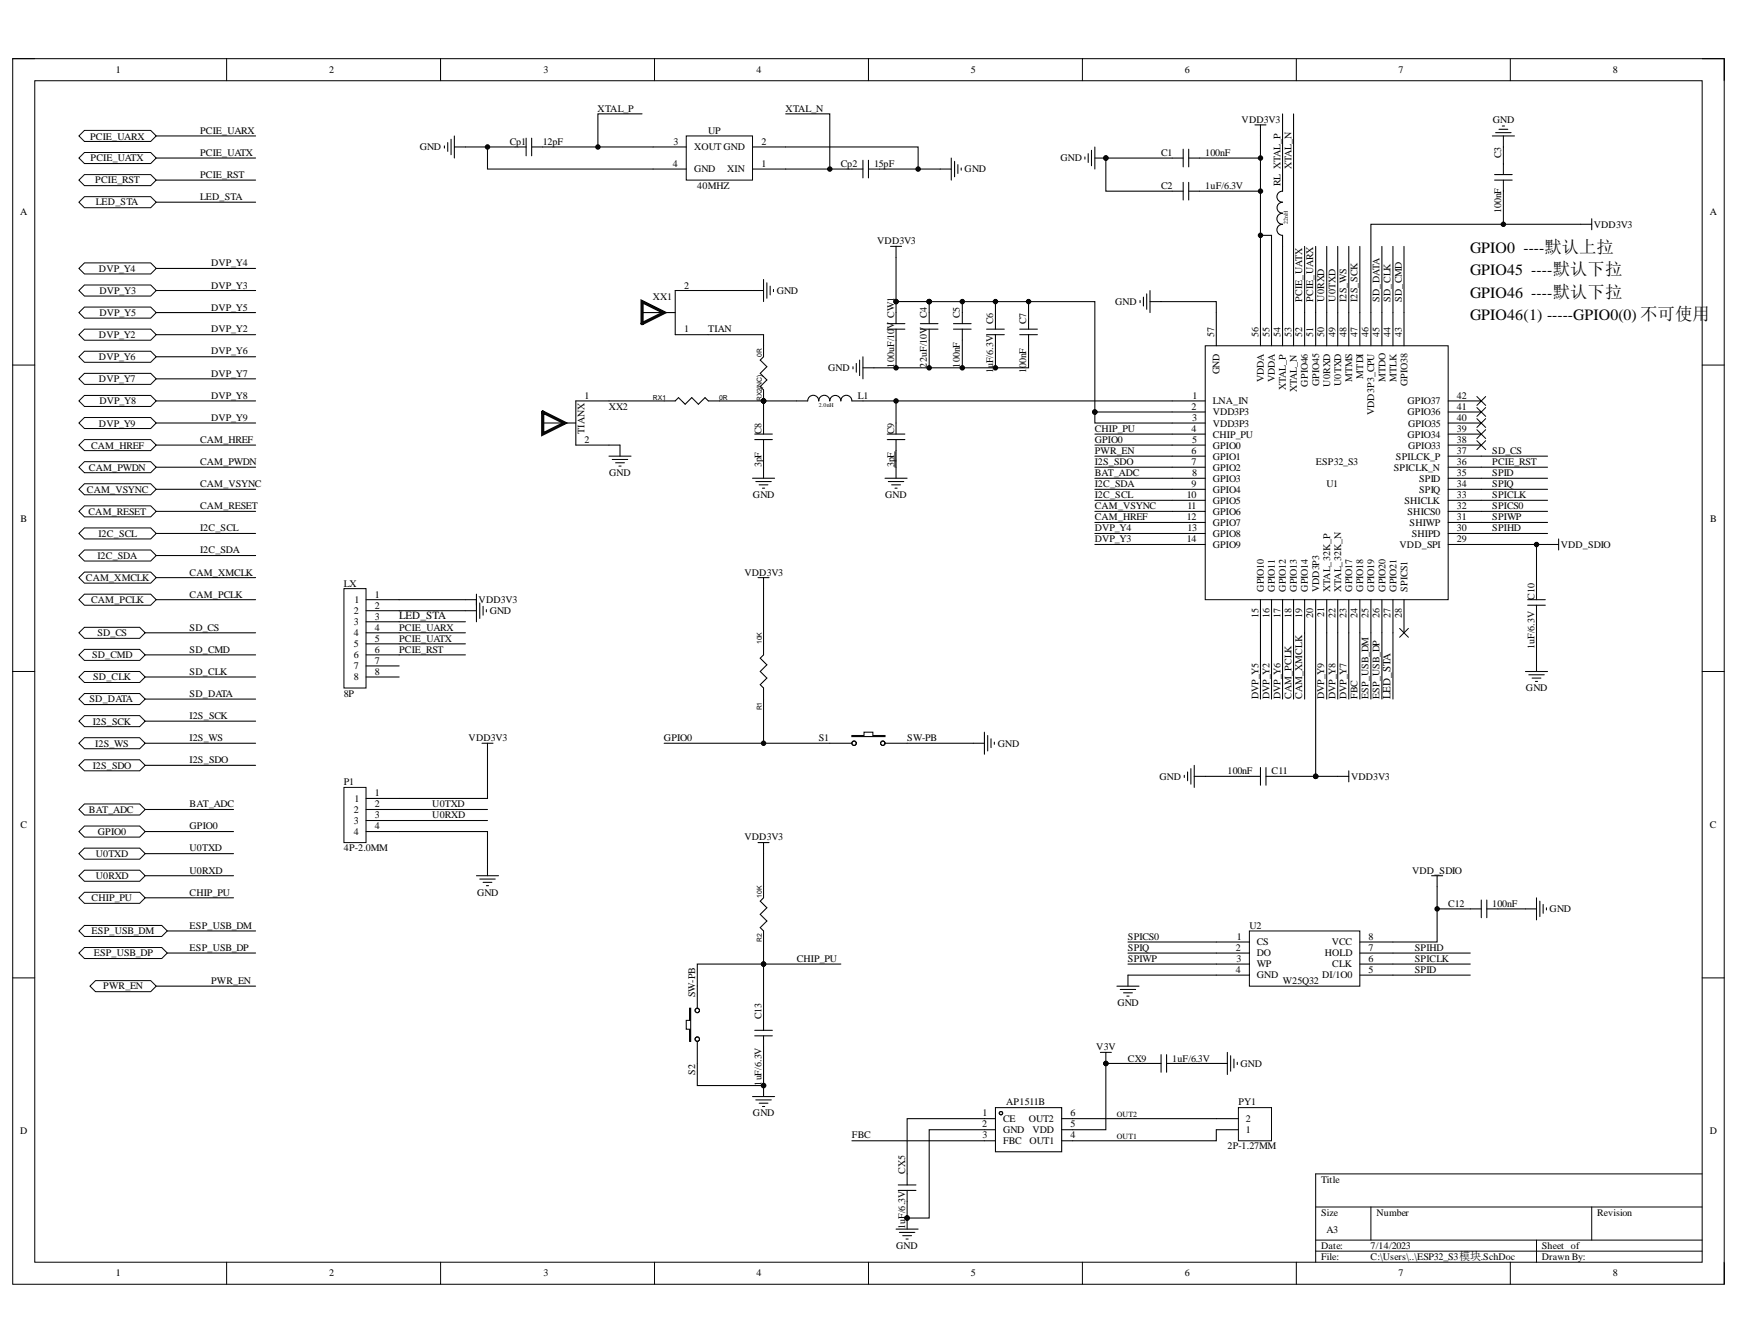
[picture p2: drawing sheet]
<svg xmlns="http://www.w3.org/2000/svg" width="279mm" height="216mm" viewBox="0 0 279 216" stroke-linecap="round" stroke-linejoin="round" font-family="sans-serif">
<defs><g id="words">
<g font-size="2.5">
<text x="236.2" y="40.7">GPIO0 ----默认上拉</text>
<text x="236.2" y="44.2">GPIO45 ----默认下拉</text>
<text x="236.2" y="47.8">GPIO46 ----默认下拉</text>
<text x="236.2" y="51.3">GPIO46(1) -----GPIO0(0) 不可使用</text>
</g>
<g font-size="1.8">
<text x="64.1" y="99.5">LED_STA</text>
<text x="223.4" y="112.3" transform="rotate(-90 223.4 112.3)">LED_STA</text>
</g>
<g font-size="1.6">
<text x="18.6" y="11.8">1</text>
<text x="52.9" y="11.8">2</text>
<text x="87.3" y="11.8">3</text>
<text x="121.6" y="11.8">4</text>
<text x="156" y="11.8">5</text>
<text x="190.4" y="11.8">6</text>
<text x="224.7" y="11.8">7</text>
<text x="259.1" y="11.8">8</text>
<text x="96" y="17.9">XTAL_P</text>
<text x="126.2" y="17.9">XTAL_N</text>
<text x="14.5" y="22.4">PCIE_UARX</text>
<text x="32.1" y="21.5">PCIE_UARX</text>
<text x="81.9" y="23.3">Cp1</text>
<text x="87.2" y="23.3">12pF</text>
<text x="108.2" y="23.3">3</text>
<text x="113.8" y="21.5">UP</text>
<text x="122.3" y="23.3">2</text>
<text x="199.5" y="19.7">VDD3V3</text>
<text x="239.8" y="19.7">GND</text>
<text x="14.6" y="25.9">PCIE_UATX</text>
<text x="15.3" y="29.4">PCIE_RST</text>
<text x="32.1" y="25">PCIE_UATX</text>
<text x="32.1" y="28.6">PCIE_RST</text>
<text x="67.4" y="24.1">GND</text>
<text x="108.1" y="26.8">4</text>
<text x="111.5" y="24.1">XOUT GND</text>
<text x="111.5" y="27.7">GND</text>
<text x="116.8" y="27.7">XIN</text>
<text x="122.3" y="26.8">1</text>
<text x="135.1" y="26.8">Cp2</text>
<text x="140.4" y="26.8">15pF</text>
<text x="155" y="27.7">GND</text>
<text x="170.4" y="25.9">GND</text>
<text x="186.5" y="25">C1</text>
<text x="193.7" y="25">100nF</text>
<text x="205.7" y="29.9" transform="rotate(-90 205.7 29.9)">RL XTAL_P</text>
<text x="207.5" y="27.2" transform="rotate(-90 207.5 27.2)">XTAL_N</text>
<text x="241.2" y="25.4" transform="rotate(-90 241.2 25.4)">C3</text>
<text x="3.2" y="34.6">A</text>
<text x="15.4" y="33">LED_STA</text>
<text x="32.1" y="32.1">LED_STA</text>
<text x="112" y="30.4">40MHZ</text>
<text x="186.5" y="30.4">C2</text>
<text x="193.7" y="30.4">1uF/6.3V</text>
<text x="241.2" y="34.3" transform="rotate(-90 241.2 34.3)">100nF</text>
<text x="274.7" y="34.6">A</text>
<text x="140.9" y="39.3">VDD3V3</text>
<text x="256.1" y="36.5">VDD3V3</text>
<text x="15.9" y="43.7">DVP_Y4</text>
<text x="16" y="47.2">DVP_Y3</text>
<text x="33.9" y="42.8">DVP_Y4</text>
<text x="33.9" y="46.4">DVP_Y3</text>
<text x="109.9" y="46.4">2</text>
<text x="124.8" y="47.2">GND</text>
<text x="16" y="50.8">DVP_Y5</text>
<text x="33.9" y="49.9">DVP_Y5</text>
<text x="33.9" y="53.4">DVP_Y2</text>
<text x="104.9" y="48.1">XX1</text>
<text x="109.9" y="53.4">1</text>
<text x="113.8" y="53.4">TIAN</text>
<text x="143.7" y="52.9" transform="rotate(-90 143.7 52.9)">V</text>
<text x="143.7" y="51.1" transform="rotate(-90 143.7 51.1)">CW1</text>
<text x="148.9" y="51.1" transform="rotate(-90 148.9 51.1)">C4</text>
<text x="154.2" y="51.1" transform="rotate(-90 154.2 51.1)">C5</text>
<text x="159.6" y="52" transform="rotate(-90 159.6 52)">C6</text>
<text x="164.9" y="52" transform="rotate(-90 164.9 52)">C7</text>
<text x="179.2" y="49">GND</text>
<text x="209.2" y="48.5" transform="rotate(-90 209.2 48.5)">PCIE_UATX</text>
<text x="211" y="48.5" transform="rotate(-90 211 48.5)">PCIE_UARX</text>
<text x="212.8" y="48.5" transform="rotate(-90 212.8 48.5)">U0RXD</text>
<text x="214.5" y="48.5" transform="rotate(-90 214.5 48.5)">U0TXD</text>
<text x="216.3" y="48.5" transform="rotate(-90 216.3 48.5)">I2S_WS</text>
<text x="218.1" y="48.5" transform="rotate(-90 218.1 48.5)">I2S_SCK</text>
<text x="221.7" y="48.5" transform="rotate(-90 221.7 48.5)">SD_DATA</text>
<text x="223.4" y="48.5" transform="rotate(-90 223.4 48.5)">SD_CLK</text>
<text x="225.2" y="48.5" transform="rotate(-90 225.2 48.5)">SD_CMD</text>
<text x="15.9" y="54.3">DVP_Y2</text>
<text x="15.9" y="57.9">DVP_Y6</text>
<text x="33.9" y="56.9">DVP_Y6</text>
<text x="133.1" y="59.6">GND</text>
<text x="143.7" y="59" transform="rotate(-90 143.7 59)">100uF/10</text>
<text x="148.9" y="59" transform="rotate(-90 148.9 59)">22uF/10V</text>
<text x="154.2" y="59" transform="rotate(-90 154.2 59)">100nF</text>
<text x="159.6" y="60" transform="rotate(-90 159.6 60)">1uF/6.3V</text>
<text x="164.9" y="60" transform="rotate(-90 164.9 60)">100nF</text>
<text x="195.1" y="54.1" transform="rotate(-90 195.1 54.1)">57</text>
<text x="202.2" y="54.1" transform="rotate(-90 202.2 54.1)">56</text>
<text x="204" y="54.1" transform="rotate(-90 204 54.1)">55</text>
<text x="205.7" y="54.1" transform="rotate(-90 205.7 54.1)">54</text>
<text x="207.5" y="54.1" transform="rotate(-90 207.5 54.1)">53</text>
<text x="209.2" y="54.1" transform="rotate(-90 209.2 54.1)">52</text>
<text x="211" y="54.1" transform="rotate(-90 211 54.1)">51</text>
<text x="212.8" y="54.1" transform="rotate(-90 212.8 54.1)">50</text>
<text x="214.5" y="54.1" transform="rotate(-90 214.5 54.1)">49</text>
<text x="216.3" y="54.1" transform="rotate(-90 216.3 54.1)">48</text>
<text x="218.1" y="54.1" transform="rotate(-90 218.1 54.1)">47</text>
<text x="219.9" y="54.1" transform="rotate(-90 219.9 54.1)">46</text>
<text x="221.7" y="54.1" transform="rotate(-90 221.7 54.1)">45</text>
<text x="223.4" y="54.1" transform="rotate(-90 223.4 54.1)">44</text>
<text x="225.2" y="54.1" transform="rotate(-90 225.2 54.1)">43</text>
<text x="15.9" y="61.4">DVP_Y7</text>
<text x="16" y="65">DVP_Y8</text>
<text x="33.9" y="60.5">DVP_Y7</text>
<text x="33.9" y="64">DVP_Y8</text>
<text x="93.9" y="64">1</text>
<text x="97.8" y="65.8">XX2</text>
<text x="137.8" y="64">L1</text>
<text x="191.5" y="65.8">2</text>
<text x="191.6" y="64">1</text>
<text x="194.8" y="65">LNA_IN</text>
<text x="195.9" y="60.1" transform="rotate(-90 195.9 60.1)">GND</text>
<text x="203" y="61.4" transform="rotate(-90 203 61.4)">VDDA</text>
<text x="204.8" y="61.4" transform="rotate(-90 204.8 61.4)">VDDA</text>
<text x="206.6" y="62.7" transform="rotate(-90 206.6 62.7)">XTAL_P</text>
<text x="208.4" y="63" transform="rotate(-90 208.4 63)">XTAL_N</text>
<text x="210.1" y="62.1" transform="rotate(-90 210.1 62.1)">GPIO46</text>
<text x="211.9" y="62" transform="rotate(-90 211.9 62)">GPIO45</text>
<text x="213.7" y="62.1" transform="rotate(-90 213.7 62.1)">U0RXD</text>
<text x="215.5" y="62" transform="rotate(-90 215.5 62)">U0TXD</text>
<text x="217.3" y="61.4" transform="rotate(-90 217.3 61.4)">MTMS</text>
<text x="219" y="60.8" transform="rotate(-90 219 60.8)">MTDI</text>
<text x="222.6" y="61.4" transform="rotate(-90 222.6 61.4)">MTDO</text>
<text x="224.4" y="61.3" transform="rotate(-90 224.4 61.3)">MTLK</text>
<text x="226.1" y="62" transform="rotate(-90 226.1 62)">GPIO38</text>
<text x="226.1" y="65">GPIO37</text>
<text x="234.1" y="65.8">41</text>
<text x="234.1" y="64">42</text>
<text x="15.9" y="68.5">DVP_Y9</text>
<text x="32.1" y="71.1">CAM_HREF</text>
<text x="33.9" y="67.6">DVP_Y9</text>
<text x="93.9" y="69.7" transform="rotate(-90 93.9 69.7)">TIANX</text>
<text x="93.9" y="71.1">2</text>
<text x="122.3" y="69.7" transform="rotate(-90 122.3 69.7)">C8</text>
<text x="143.7" y="69.7" transform="rotate(-90 143.7 69.7)">C9</text>
<text x="175.9" y="69.4">CHIP_PU</text>
<text x="175.9" y="71.1">GPIO0</text>
<text x="191.5" y="69.4">4</text>
<text x="191.5" y="67.6">3</text>
<text x="191.5" y="71.1">5</text>
<text x="194.8" y="66.7">VDD3P3</text>
<text x="194.8" y="68.5">VDD3P3</text>
<text x="194.8" y="70.3">CHIP_PU</text>
<text x="220.8" y="66.7" transform="rotate(-90 220.8 66.7)">VDD3P3_CPU</text>
<text x="226.1" y="70.3">GPIO34</text>
<text x="226.1" y="66.7">GPIO36</text>
<text x="226.2" y="68.5">GPIO35</text>
<text x="234.1" y="71.1">38</text>
<text x="234.1" y="69.4">39</text>
<text x="234.1" y="67.6">40</text>
<text x="14.3" y="75.6">CAM_PWDN</text>
<text x="14.6" y="72.1">CAM_HREF</text>
<text x="32.1" y="74.7">CAM_PWDN</text>
<text x="97.9" y="76.5">GND</text>
<text x="122.3" y="75" transform="rotate(-90 122.3 75)">3pF</text>
<text x="143.7" y="75" transform="rotate(-90 143.7 75)">3pF</text>
<text x="175.9" y="72.9">PWR_EN</text>
<text x="175.9" y="74.7">I2S_SDO</text>
<text x="175.9" y="76.5">BAT_ADC</text>
<text x="191.5" y="72.9">6</text>
<text x="191.5" y="74.7">7</text>
<text x="191.5" y="76.5">8</text>
<text x="194.8" y="72.1">GPIO0</text>
<text x="194.8" y="73.8">GPIO1</text>
<text x="194.8" y="75.6">GPIO2</text>
<text x="194.8" y="77.4">GPIO3</text>
<text x="211.4" y="74.7">ESP32_S3</text>
<text x="223.9" y="75.6">SPICLK_N</text>
<text x="224.3" y="73.8">SPILCK_P</text>
<text x="226.2" y="72.1">GPIO33</text>
<text x="228" y="77.4">SPID</text>
<text x="234.1" y="76.5">35</text>
<text x="234.1" y="74.7">36</text>
<text x="234.1" y="72.9">37</text>
<text x="239.8" y="76.5">SPID</text>
<text x="239.8" y="74.7">PCIE_RST</text>
<text x="239.8" y="72.9">SD_CS</text>
<text x="3.3" y="83.8">B</text>
<text x="14" y="79.2">CAM_VSYNC</text>
<text x="14.2" y="82.7">CAM_RESET</text>
<text x="32.1" y="78.2">CAM_VSYNC</text>
<text x="32.1" y="81.8">CAM_RESET</text>
<text x="121" y="80">GND</text>
<text x="142.2" y="80">GND</text>
<text x="175.9" y="78.2">I2C_SDA</text>
<text x="175.9" y="80">I2C_SCL</text>
<text x="175.9" y="81.8">CAM_VSYNC</text>
<text x="175.9" y="83.6">CAM_HREF</text>
<text x="190.7" y="80">10</text>
<text x="190.7" y="83.6">12</text>
<text x="190.8" y="81.8">11</text>
<text x="191.5" y="78.2">9</text>
<text x="194.8" y="79.2">GPIO4</text>
<text x="194.8" y="81">GPIO5</text>
<text x="194.8" y="82.7">GPIO6</text>
<text x="213.1" y="78.2">U1</text>
<text x="225.6" y="81">SHICLK</text>
<text x="226.1" y="82.7">SHICS0</text>
<text x="228" y="79.2">SPIQ</text>
<text x="234.1" y="83.6">31</text>
<text x="234.1" y="81.8">32</text>
<text x="234.1" y="80">33</text>
<text x="234.1" y="78.2">34</text>
<text x="239.8" y="83.6">SPIWP</text>
<text x="239.8" y="81.8">SPICS0</text>
<text x="239.8" y="80">SPICLK</text>
<text x="239.8" y="78.2">SPIQ</text>
<text x="274.8" y="83.8">B</text>
<text x="15.7" y="89.7">I2C_SDA</text>
<text x="15.8" y="86.2">I2C_SCL</text>
<text x="32.1" y="85.4">I2C_SCL</text>
<text x="32.1" y="88.9">I2C_SDA</text>
<text x="175.9" y="87.1">DVP_Y3</text>
<text x="175.9" y="85.4">DVP_Y4</text>
<text x="190.7" y="87.1">14</text>
<text x="190.8" y="85.4">13</text>
<text x="194.8" y="84.4">GPIO7</text>
<text x="194.8" y="86.2">GPIO8</text>
<text x="194.8" y="88">GPIO9</text>
<text x="224.9" y="88">VDD_SPI</text>
<text x="226.5" y="84.4">SHIWP</text>
<text x="226.8" y="86.2">SHIPD</text>
<text x="234.1" y="87.1">29</text>
<text x="234.1" y="85.4">30</text>
<text x="239.8" y="85.4">SPIHD</text>
<text x="250.8" y="88">VDD_SDIO</text>
<text x="13.8" y="93.3">CAM_XMCLK</text>
<text x="30.5" y="92.5">CAM_XMCLK</text>
<text x="55.2" y="94.2">LX</text>
<text x="119.6" y="92.5">VDD3V3</text>
<text x="203" y="95.1" transform="rotate(-90 203 95.1)">GPIO10</text>
<text x="204.8" y="95.1" transform="rotate(-90 204.8 95.1)">GPIO11</text>
<text x="206.6" y="95.1" transform="rotate(-90 206.6 95.1)">GPIO12</text>
<text x="208.4" y="95.1" transform="rotate(-90 208.4 95.1)">GPIO13</text>
<text x="210.1" y="95.1" transform="rotate(-90 210.1 95.1)">GPIO14</text>
<text x="211.9" y="95.1" transform="rotate(-90 211.9 95.1)">VDD3P3</text>
<text x="213.7" y="95.1" transform="rotate(-90 213.7 95.1)">XTAL_32K_P</text>
<text x="215.5" y="95.1" transform="rotate(-90 215.5 95.1)">XTAL_32K_N</text>
<text x="217.3" y="95.1" transform="rotate(-90 217.3 95.1)">GPIO17</text>
<text x="219" y="95.1" transform="rotate(-90 219 95.1)">GPIO18</text>
<text x="220.8" y="95.1" transform="rotate(-90 220.8 95.1)">GPIO19</text>
<text x="222.6" y="95.1" transform="rotate(-90 222.6 95.1)">GPIO20</text>
<text x="224.4" y="95.1" transform="rotate(-90 224.4 95.1)">GPIO21</text>
<text x="226.1" y="95.1" transform="rotate(-90 226.1 95.1)">SPICS1</text>
<text x="14.6" y="96.9">CAM_PCLK</text>
<text x="30.5" y="101.3">SD_CS</text>
<text x="30.5" y="96">CAM_PCLK</text>
<text x="56.9" y="98.6">2</text>
<text x="56.9" y="100.4">3</text>
<text x="56.9" y="96.9">1</text>
<text x="60.2" y="96">1</text>
<text x="60.2" y="97.8">2</text>
<text x="60.2" y="99.6">3</text>
<text x="60.2" y="101.3">4</text>
<text x="64.1" y="101.3">PCIE_UARX</text>
<text x="76.9" y="96.9">VDD3V3</text>
<text x="78.7" y="98.6">GND</text>
<text x="202.2" y="99.2" transform="rotate(-90 202.2 99.2)">15</text>
<text x="204" y="99.3" transform="rotate(-90 204 99.3)">16</text>
<text x="205.7" y="99.3" transform="rotate(-90 205.7 99.3)">17</text>
<text x="207.5" y="99.2" transform="rotate(-90 207.5 99.2)">18</text>
<text x="209.2" y="99.3" transform="rotate(-90 209.2 99.3)">19</text>
<text x="211" y="99.3" transform="rotate(-90 211 99.3)">20</text>
<text x="212.8" y="99.1" transform="rotate(-90 212.8 99.1)">21</text>
<text x="214.5" y="99.3" transform="rotate(-90 214.5 99.3)">22</text>
<text x="216.3" y="99.2" transform="rotate(-90 216.3 99.2)">23</text>
<text x="218.1" y="99.3" transform="rotate(-90 218.1 99.3)">24</text>
<text x="219.9" y="99.2" transform="rotate(-90 219.9 99.2)">25</text>
<text x="221.7" y="99.3" transform="rotate(-90 221.7 99.3)">26</text>
<text x="223.4" y="99.3" transform="rotate(-90 223.4 99.3)">27</text>
<text x="225.2" y="99.2" transform="rotate(-90 225.2 99.2)">28</text>
<text x="246.5" y="96.3" transform="rotate(-90 246.5 96.3)">C10</text>
<text x="14.8" y="105.7">SD_CMD</text>
<text x="15.7" y="102.2">SD_CS</text>
<text x="30.5" y="104.9">SD_CMD</text>
<text x="56.9" y="102.2">4</text>
<text x="56.9" y="104">5</text>
<text x="56.9" y="105.7">6</text>
<text x="56.9" y="107.5">7</text>
<text x="60.2" y="103.1">5</text>
<text x="60.2" y="104.9">6</text>
<text x="60.2" y="106.7">7</text>
<text x="64.1" y="103.1">PCIE_UATX</text>
<text x="64.1" y="104.9">PCIE_RST</text>
<text x="246.5" y="104.3" transform="rotate(-90 246.5 104.3)">1uF/6.3V</text>
<text x="14.4" y="112.8">SD_DATA</text>
<text x="15" y="109.3">SD_CLK</text>
<text x="30.5" y="108.4">SD_CLK</text>
<text x="30.5" y="112">SD_DATA</text>
<text x="55.2" y="112">8P</text>
<text x="56.9" y="109.3">8</text>
<text x="60.2" y="108.4">8</text>
<text x="202.2" y="112.3" transform="rotate(-90 202.2 112.3)">DVP_Y5</text>
<text x="204" y="112.3" transform="rotate(-90 204 112.3)">DVP_Y2</text>
<text x="205.7" y="112.3" transform="rotate(-90 205.7 112.3)">DVP_Y6</text>
<text x="207.5" y="112.3" transform="rotate(-90 207.5 112.3)">CAM_PCLK</text>
<text x="209.2" y="112.3" transform="rotate(-90 209.2 112.3)">CAM_XMCLK</text>
<text x="212.8" y="112.3" transform="rotate(-90 212.8 112.3)">DVP_Y9</text>
<text x="214.5" y="112.3" transform="rotate(-90 214.5 112.3)">DVP_Y8</text>
<text x="216.3" y="112.3" transform="rotate(-90 216.3 112.3)">DVP_Y7</text>
<text x="218.1" y="112.3" transform="rotate(-90 218.1 112.3)">FBC</text>
<text x="219.9" y="112.3" transform="rotate(-90 219.9 112.3)">ESP_USB_DM</text>
<text x="221.7" y="112.3" transform="rotate(-90 221.7 112.3)">ESP_USB_DP</text>
<text x="245.2" y="111.1">GND</text>
<text x="14.9" y="116.4">I2S_SCK</text>
<text x="15.3" y="119.9">I2S_WS</text>
<text x="30.5" y="115.5">I2S_SCK</text>
<text x="30.5" y="119">I2S_WS</text>
<text x="75.3" y="119">VDD3V3</text>
<text x="106.7" y="119">GPIO0</text>
<text x="131.6" y="119">S1</text>
<text x="145.8" y="119">SW-PB</text>
<text x="160.3" y="119.9">GND</text>
<text x="14.9" y="123.5">I2S_SDO</text>
<text x="30.5" y="122.6">I2S_SDO</text>
<text x="186.3" y="125.3">GND</text>
<text x="197.2" y="124.3">100nF</text>
<text x="204.3" y="124.3">C11</text>
<text x="217.1" y="125.3">VDD3V3</text>
<text x="14.3" y="130.6">BAT_ADC</text>
<text x="30.5" y="129.7">BAT_ADC</text>
<text x="55.2" y="126.1">P1</text>
<text x="56.9" y="130.6">2</text>
<text x="56.9" y="128.8">1</text>
<text x="60.2" y="127.9">1</text>
<text x="60.2" y="129.7">2</text>
<text x="60.2" y="131.4">3</text>
<text x="69.5" y="129.7">U0TXD</text>
<text x="69.5" y="131.4">U0RXD</text>
<text x="3.3" y="133.1">C</text>
<text x="15.4" y="137.7">U0TXD</text>
<text x="15.7" y="134.2">GPIO0</text>
<text x="30.5" y="133.2">GPIO0</text>
<text x="30.5" y="136.8">U0TXD</text>
<text x="55.2" y="136.8">4P-2.0MM</text>
<text x="56.9" y="132.4">3</text>
<text x="56.9" y="134.2">4</text>
<text x="60.2" y="133.2">4</text>
<text x="119.6" y="135">VDD3V3</text>
<text x="274.7" y="133.1">C</text>
<text x="15.4" y="141.3">U0RXD</text>
<text x="30.5" y="140.3">U0RXD</text>
<text x="30.5" y="143.9">CHIP_PU</text>
<text x="76.6" y="143.9">GND</text>
<text x="226.9" y="140.3">VDD_SDIO</text>
<text x="14.7" y="144.7">CHIP_PU</text>
<text x="30.5" y="149.2">ESP_USB_DM</text>
<text x="200.8" y="149.2">U2</text>
<text x="232.7" y="145.7">C12</text>
<text x="239.8" y="145.7">100nF</text>
<text x="249" y="146.5">GND</text>
<text x="14.7" y="150.1">ESP_USB_DM</text>
<text x="15.1" y="153.6">ESP_USB_DP</text>
<text x="30.5" y="152.8">ESP_USB_DP</text>
<text x="128" y="154.5">CHIP_PU</text>
<text x="181.2" y="151">SPICS0</text>
<text x="181.2" y="152.8">SPIQ</text>
<text x="181.2" y="154.5">SPIWP</text>
<text x="198.6" y="152.8">2</text>
<text x="198.6" y="154.5">3</text>
<text x="198.7" y="151">1</text>
<text x="201.9" y="151.8">CS</text>
<text x="201.9" y="153.6">DO</text>
<text x="201.9" y="155.4">WP</text>
<text x="212.9" y="153.6">HOLD</text>
<text x="214" y="151.8">VCC</text>
<text x="214" y="155.4">CLK</text>
<text x="219.9" y="151">8</text>
<text x="219.9" y="152.8">7</text>
<text x="219.9" y="154.5">6</text>
<text x="227.3" y="154.5">SPICLK</text>
<text x="227.3" y="152.8">SPIHD</text>
<text x="16.6" y="158.9">PWR_EN</text>
<text x="33.9" y="158.1">PWR_EN</text>
<text x="111.7" y="160.2" transform="rotate(-90 111.7 160.2)">SW-PB</text>
<text x="179.5" y="161.6">GND</text>
<text x="198.6" y="156.3">4</text>
<text x="201.9" y="157.2">GND</text>
<text x="206.1" y="158.1">W25Q32</text>
<text x="212.4" y="157.2">DI/1O0</text>
<text x="219.9" y="156.3">5</text>
<text x="227.3" y="156.3">SPID</text>
<text x="122.3" y="163.8" transform="rotate(-90 122.3 163.8)">C13</text>
<text x="111.7" y="172.6" transform="rotate(-90 111.7 172.6)">S2</text>
<text x="176.1" y="168.7">V3V</text>
<text x="181.2" y="170.5">CX9</text>
<text x="188.3" y="170.5">1uF/6.3V</text>
<text x="199.3" y="171.4">GND</text>
<text x="121" y="179.3">GND</text>
<text x="122.3" y="174.4" transform="rotate(-90 122.3 174.4)">1uF/6.3V</text>
<text x="157.9" y="179.3">1</text>
<text x="161.7" y="177.5">AP1511B</text>
<text x="172" y="179.3">6</text>
<text x="199" y="177.5">PY1</text>
<text x="3.2" y="182.2">D</text>
<text x="136.9" y="182.9">FBC</text>
<text x="157.8" y="181.1">2</text>
<text x="157.9" y="182.9">3</text>
<text x="161.2" y="180.3">CE</text>
<text x="161.2" y="182">GND</text>
<text x="161.2" y="183.8">FBC</text>
<text x="165.3" y="180.3">OUT2</text>
<text x="165.4" y="183.8">OUT1</text>
<text x="165.9" y="182">VDD</text>
<text x="172" y="182.9">4</text>
<text x="172" y="181.1">5</text>
<text x="197.2" y="184.7">2P-1.27MM</text>
<text x="200.2" y="182">1</text>
<text x="200.2" y="180.3">2</text>
<text x="274.7" y="182.2">D</text>
<text x="145.4" y="188.5" transform="rotate(-90 145.4 188.5)">CX5</text>
<text x="212.3" y="190">Title</text>
<text x="145.4" y="197.4" transform="rotate(-90 145.4 197.4)">1uF/6.3V</text>
<text x="212.3" y="195.3">Size</text>
<text x="221.1" y="195.3">Number</text>
<text x="256.6" y="195.3">Revision</text>
<text x="144" y="200.6">GND</text>
<text x="212.3" y="200.6">Date:</text>
<text x="212.3" y="202.4">File:</text>
<text x="213.1" y="198">A3</text>
<text x="220.2" y="200.6">7/14/2023</text>
<text x="220.2" y="202.4">C:\Users\..\ESP32_S3模块.SchDoc</text>
<text x="247.7" y="200.6">Sheet of</text>
<text x="247.7" y="202.4">Drawn By:</text>
<text x="18.6" y="205">1</text>
<text x="52.9" y="205">2</text>
<text x="87.3" y="205">3</text>
<text x="121.6" y="205">4</text>
<text x="156" y="205">5</text>
<text x="190.4" y="205">6</text>
<text x="224.7" y="205">7</text>
<text x="259.1" y="205">8</text>
</g>
<g font-size="1.3">
<text x="179.4" y="179.4">OUT2</text>
<text x="179.4" y="183">OUT1</text>
</g>
<g font-size="1.1">
<text x="122.4" y="57.3" transform="rotate(-90 122.4 57.3)">0R</text>
<text x="104.9" y="64.2">RX1</text>
<text x="115.6" y="64.2">0R</text>
<text x="122.4" y="64.4" transform="rotate(-90 122.4 64.4)">RX2(NC)</text>
<text x="122.4" y="103.5" transform="rotate(-90 122.4 103.5)">10K</text>
<text x="122.4" y="114.1" transform="rotate(-90 122.4 114.1)">R1</text>
<text x="122.4" y="144.2" transform="rotate(-90 122.4 144.2)">10K</text>
<text x="122.4" y="151.3" transform="rotate(-90 122.4 151.3)">R2</text>
</g>
<g font-size=".9">
<text x="206.9" y="36" transform="rotate(-90 206.9 36)">22nH</text>
<text x="131.6" y="65.3">2.0nH</text>
</g>
</g></defs>
<path d="M2 9.4h275v196.9h-275z" fill="none" stroke="#000" stroke-width=".16"/>
<path d="M5.6 13h267.9v189.8h-267.9z" fill-rule="evenodd" fill="#fff"/>
<g fill="none" stroke="#000" stroke-width=".16">
<path d="M2 9.4h3.6M5.6 13h267.9v189.8h-267.9zM36.4 9.4v3.6M70.8 9.4v3.6M105.2 9.4v3.6M139.5 9.4v3.6M173.9 9.4v3.6M208.3 9.4v3.6M242.7 9.4v3.6M273.5 9.4h3.5v3.6M2 58.6h3.6M273.5 58.6h3.5"/>
<path d="M143.8 72.6v2.5M2 107.9h3.6M273.5 107.9h3.5M2 157.1h3.6M273.5 157.1h3.5M211.4 193.9h62.1M211.4 199.2h62.1M220.3 193.9v5.3M246.9 199.2v3.6M255.7 193.9v5.3M273.5 188.6h-62.1v14.2M36.4 202.8v3.5"/>
<path d="M70.8 202.8v3.5M105.2 202.8v3.5M139.5 202.8v3.5M173.9 202.8v3.5M208.3 202.8v3.5M211.4 201h62.1M242.7 202.8v3.5M277 202.8v3.5"/>
<circle cx="177.7" cy="25.4" r=".35"/>
<circle cx="149.3" cy="59.1" r=".35"/>
<circle cx="149.3" cy="48.4" r=".35"/>
<circle cx="154.6" cy="59.1" r=".36"/>
<circle cx="154.6" cy="48.4" r=".36"/>
<circle cx="159.9" cy="48.4" r=".35"/>
<circle cx="165.3" cy="48.4" r=".35"/>
<circle cx="122.7" cy="64.4" r=".35"/>
<circle cx="144" cy="64.4" r=".35"/>
<circle cx="122.7" cy="154.9" r=".35"/>
</g>
<g fill="#000">
<circle cx="177.7" cy="25.4" r=".35"/>
<circle cx="149.3" cy="59.1" r=".35"/>
<circle cx="149.3" cy="48.4" r=".35"/>
<circle cx="154.6" cy="59.1" r=".36"/>
<circle cx="154.6" cy="48.4" r=".36"/>
<circle cx="159.9" cy="48.4" r=".35"/>
<circle cx="165.3" cy="48.4" r=".35"/>
<circle cx="122.7" cy="64.4" r=".35"/>
<circle cx="144" cy="64.4" r=".35"/>
<circle cx="122.7" cy="154.9" r=".35"/>
</g>
<g fill="none" stroke="#000" stroke-width=".17">
<path d="M174.3 25.2v.4M174.8 24.7v1.4M175.4 24.1v2.5M175.9 25.4h1.8M175.9 23.6v3.6M188.3 25.4h1.8M188.3 30.7h1.8M190.1 24v2.8M190.1 29.3v2.8M191 24v2.8M191 29.3v2.8M191 25.4h1.8"/>
<path d="M191 30.7h1.8M201.6 20.1h1.8M202.5 20.1v1.7M239.8 21.8h3.5M240.1 28.9h2.9M240.1 28h2.9M240.3 21.3h2.5M240.8 20.8h1.5M241.4 20.2h.3M241.5 21.8v6.2M241.5 28.9v1.8M255.7 36h-35.4v14.2"/>
<path d="M255.7 35.1v1.8M103.2 50.2h5.3M122.7 46.7h-14.2v7.1h14.2v3.5l-.6 .5 1.1 1.1-1.1 1.1 1.1 1-1.1 1.1 .6 .5v7.1M122.7 44.9v3.5M123.2 45.4v2.5M123.7 46v1.4M124.3 46.5v.3M137 58.9v.4M137.6 58.4v1.4M138.1 57.8v2.5M138.6 57.3v3.6M147.9 52.9h2.8"/>
<path d="M147.9 52h2.8M149.3 48.4v3.6M149.3 52.9v6.2M153.2 52.9h2.8M153.2 52h2.8M154.6 48.4v3.6M154.6 52.9v6.2M158.5 52.9h2.9M158.5 53.8h2.9M159.9 48.4v4.5M159.9 53.8v1.7M163.8 52.9h2.9"/>
<path d="M163.8 53.8h2.9M165.3 53.8v5.3h-26.7M165.3 48.4v4.5M87.2 68h5.3M97.8 73.3h3.6M98.4 73.8h2.5M98.9 74.3h1.4M99.4 74.9h.4M120.9 76.8h3.6M121.3 69.7h2.8M121.3 70.6h2.8M121.4 77.4h2.5"/>
<path d="M122 77.9h1.4M122.5 78.4h.4M122.7 70.6v6.2M138.6 64.4h-1.7a.89 .89 0 0 0-.9-.9 .89 .89 0 0 0-.9 .9 .89 .89 0 0 0-.9-.9 .89 .89 0 0 0-.9 .9 .89 .89 0 0 0-.9-.9 .89 .89 0 0 0-.9 .9 .89 .89 0 0 0-.8-.9 .89 .89 0 0 0-.9 .9h-16l-.5-.5-1.1 1-1.1-1-1 1-1.1-1-.5 .5h-16v7.1h7.1v1.8M142.2 76.8h3.5M142.5 69.7h2.9M142.5 70.6h2.9M142.7 77.4h2.5M143.3 77.9h1.4M143.8 78.4h.3M144 64.4v5.3M144 70.6v6.2"/>
<path d="M175.9 78.6h12.4M175.9 76.8h12.4M238 78.6h10.6M238 76.8h10.6M175.9 80.4h12.4M175.9 82.1h12.4M175.9 83.9h12.4M175.9 85.7h12.4M238 80.4h10.6M238 82.1h10.6M238 83.9h10.6M238 85.7h10.6"/>
<path d="M238 87.5h12.4M245.4 97.2h2.9M245.4 96.3h2.9M246.9 94.6v1.7M246.9 97.2v10.7M250.4 86.6v1.8M204.3 101.7v10.6M206.1 101.7v10.6M207.8 101.7v10.6M209.6 101.7v10.6M213.2 101.7v10.6M214.9 101.7v10.6"/>
<path d="M216.7 101.7v10.6M218.5 101.7v10.6M220.3 101.7v10.6M245.1 107.9h3.5M245.6 108.4h2.5M246.2 108.9h1.4M246.7 109.5h.3M200.7 124.7h1.8M202.5 123.3v2.8M203.4 123.3v2.8M203.4 124.7h1.8"/>
</g>
<path d="M103.2 48.4l3.5 1.8-3.5 1.8zM87.2 66.2l3.5 1.8-3.5 1.7z" fill="none" stroke="#000" stroke-width=".51"/>
<path d="M193.6 55.5h39.1v40.8h-39.1z" fill-rule="evenodd" fill="#fff"/>
<g fill="none" stroke="#000" stroke-width=".16">
<path d="M193.6 55.5h39.1v40.8h-39.1zM237.3 70.8l1.4 1.4M237.3 69l1.4 1.4M238.7 70.8l-1.4 1.4M238.7 69l-1.4 1.4M224.9 100.9l1.4 1.5M226.3 100.9l-1.4 1.5"/>
<circle cx="177.7" cy="25.4" r=".35"/>
<circle cx="202.5" cy="30.7" r=".35"/>
<circle cx="202.5" cy="25.4" r=".35"/>
<circle cx="202.5" cy="37.8" r=".36"/>
<circle cx="241.5" cy="36" r=".35"/>
<circle cx="144" cy="59.1" r=".35"/>
<circle cx="144" cy="48.4" r=".35"/>
<circle cx="149.3" cy="48.4" r=".35"/>
<circle cx="159.9" cy="59.1" r=".35"/>
<circle cx="175.9" cy="66.2" r=".35"/>
<circle cx="246.9" cy="87.5" r=".35"/>
</g>
<g fill="none" stroke="#000" stroke-width=".17">
<path d="M207.8 18.3v37.2M143.1 39.6h1.8M144 39.6v8.8M188.3 25.4h-10.6v5.3h10.6M192.8 30.7h9.7M192.8 25.4h9.7M202.5 37.8h1.8v17.7M202.5 21.8v33.7M206.1 39.6v15.9M209.6 39.6v15.9M211.4 39.6v15.9M213.2 39.6v15.9"/>
<path d="M214.9 39.6v15.9M216.7 39.6v15.9M218.5 39.6v15.9M222 39.6v15.9M223.8 39.6v15.9M225.6 39.6v15.9M241.5 30.7v5.3M142.5 52h2.9M142.5 52.9h2.9M144 52v-3.6l31.9 .1v17.7h17.7M144 52.9v6.2M159.9 55.5v3.6"/>
<path d="M183.2 48.3v.3M183.7 47.7v1.5M184.2 47.2v2.5M184.8 48.5h10.6v7M184.8 46.7v3.5M220.3 50.2v5.3M138.7 64.4h54.9M175.9 66.2v1.8h17.7M175.9 69.7h17.7M175.9 71.5h17.7M175.9 73.3h17.7M175.9 75.1h17.7"/>
<path d="M188.3 76.8h5.3M188.3 78.6h5.3M232.7 64.4h5.3M232.7 66.2h5.3M232.7 68h5.3M232.7 69.7h5.3M232.7 71.5h5.3M232.7 73.3h5.3M232.7 75.1h5.3M232.7 76.8h5.3M232.7 78.6h5.3M175.9 87.5h17.7"/>
<path d="M188.3 80.4h5.3M188.3 82.1h5.3M188.3 83.9h5.3M188.3 85.7h5.3M202.5 96.3v16M204.3 96.3v5.4M206.1 96.3v5.4M207.8 96.3v5.4M209.6 96.3v5.4M211.4 96.3v5.4M213.2 96.3v5.4M214.9 96.3v5.4"/>
<path d="M216.7 96.3v5.4M218.5 96.3v5.4M220.3 96.3v5.4M222 96.3v16M223.8 96.3v16M225.6 96.3v5.4M232.7 80.4h5.3M232.7 82.1h5.3M232.7 83.9h5.3M232.7 85.7h5.3M232.7 87.5h5.3M246.9 87.5v7.1"/>
<path d="M190.3 124.5v.4M190.8 124v1.4M191.3 123.5v2.5M191.9 124.7h8.8M191.9 122.9v3.6M214.9 124.7h1.8M216.7 123.8v1.8M179.4 158.4h3.6M180 158.9h2.5M180.5 159.5h1.4M181.2 151.3h14.2M181.2 153.1h14.2"/>
<path d="M181.2 154.9h14.2M195.4 156.6h-14.2v1.8M223.8 153.1h12.4M223.8 154.9h12.4M223.8 156.6h12.4M230 140.7h1.8M230.9 140.7v10.6h-7.1M236.2 146h1.8M238 144.6v2.8M238.9 144.6v2.8M238.9 146h6.2M181 160h.4"/>
</g>
<g fill="#000">
<circle cx="177.7" cy="25.4" r=".35"/>
<circle cx="202.5" cy="30.7" r=".35"/>
<circle cx="202.5" cy="25.4" r=".35"/>
<circle cx="202.5" cy="37.8" r=".36"/>
<circle cx="241.5" cy="36" r=".35"/>
<circle cx="144" cy="59.1" r=".35"/>
<circle cx="144" cy="48.4" r=".35"/>
<circle cx="149.3" cy="48.4" r=".35"/>
<circle cx="159.9" cy="59.1" r=".35"/>
<circle cx="175.9" cy="66.2" r=".35"/>
<circle cx="246.9" cy="87.5" r=".35"/>
</g>
<path d="M200.7 149.5h17.8v8.9h-17.8z" fill-rule="evenodd" fill="#fff"/>
<g fill="none" stroke="#000" stroke-width=".16">
<path d="M200.7 149.5h17.8v8.9h-17.8z"/>
<circle cx="230.9" cy="146" r=".35"/>
</g>
<g fill="none" stroke="#000" stroke-width=".17">
<path d="M133.3 119.4h3.6M142.2 119.4h3.5M195.4 151.3h5.3M195.4 153.1h5.3M195.4 154.9h5.3M195.4 156.6h5.3M218.5 151.3h5.3M218.5 153.1h5.3M218.5 154.9h5.3M218.5 156.6h5.3M230.9 146h5.3M245.1 146h1.8"/>
<path d="M246.9 144.2v3.6M247.4 144.8v2.4M247.9 145.3v1.4M248.5 145.8v.4"/>
</g>
<circle cx="230.9" cy="146" r=".35" fill="#000"/>
<path d="M136.9 118.2h1.9v-.6h1.4v.6h2v.1h-5.3z" fill-rule="evenodd" fill="#fff"/>
<g fill="none" stroke="#000" stroke-width=".17">
<path d="M121.8 92.8h1.8M122.7 92.8v12.4l-.6 .5 1.1 1.1-1.1 1.1 1.1 1-1.1 1.1 .6 .5v8.9M106.7 119.4h26.6M136.9 118.2h1.9v-.6h1.4v.6h2v.1h-5.3zM145.7 119.4h12.5M158.2 117.6v3.6M158.7 118.2v2.4M159.2 118.7v1.4M159.8 119.2v.4M121.8 135.4h1.8M122.7 135.4v8.8l-.6 .6 1.1 1-1.1 1.1 1.1 1.1-1.1 1 .6 .5v16M135.1 154.9h-23.1v7.1"/>
<path d="M120.9 176.2h3.6M121.3 165.5h2.8M121.3 166.4h2.8M121.4 176.7h2.5M122 177.2h1.4M122.5 177.7h.4M122.7 166.4v8h-10.7v-7.1M122.7 174.4v1.8"/>
<circle cx="137.2" cy="119.4" r=".35"/>
<circle cx="141.8" cy="119.4" r=".35"/>
</g>
<g fill="#000">
<circle cx="122.7" cy="119.4" r=".35"/>
<circle cx="122.7" cy="154.9" r=".35"/>
<circle cx="122.7" cy="174.4" r=".35"/>
</g>
<g fill="none" stroke="#000" stroke-width=".16">
<circle cx="122.7" cy="119.4" r=".35"/>
<circle cx="122.7" cy="154.9" r=".35"/>
<circle cx="122.7" cy="174.4" r=".35"/>
</g>
<path d="M110.8 162h.2v5.3h-.2v-2h-.5v-1.4h.5z" fill-rule="evenodd" fill="#fff"/>
<g fill="none" stroke="#000" stroke-width=".17">
<path d="M238 73.3h10.6M238 75.1h10.6M110.8 162h.2v5.3h-.2v-2h-.5v-1.4h.5z"/>
<circle cx="112" cy="162.3" r=".36"/>
<circle cx="112" cy="166.9" r=".35"/>
</g>
<path d="M12.7 21.8l.9-.8h10.6l.9 .8-.9 .9h-10.6z" fill-rule="evenodd" fill="#fff"/>
<path d="M12.7 21.8l.9-.8h10.6l.9 .8-.9 .9h-10.6z" fill="none" stroke="#000" stroke-width=".16"/>
<path d="M12.7 25.4l.9-.9h10.6l.9 .9-.9 .9h-10.6z" fill-rule="evenodd" fill="#fff"/>
<path d="M12.7 25.4l.9-.9h10.6l.9 .9-.9 .9h-10.6z" fill="none" stroke="#000" stroke-width=".16"/>
<path d="M12.7 28.9l.9-.9h10.6l.9 .9-.9 .9h-10.6z" fill-rule="evenodd" fill="#fff"/>
<path d="M12.7 28.9l.9-.9h10.6l.9 .9-.9 .9h-10.6z" fill="none" stroke="#000" stroke-width=".16"/>
<path d="M12.7 32.5l.9-.9h10.6l.9 .9-.9 .9h-10.6z" fill-rule="evenodd" fill="#fff"/>
<path d="M12.7 32.5l.9-.9h10.6l.9 .9-.9 .9h-10.6z" fill="none" stroke="#000" stroke-width=".16"/>
<path d="M12.7 43.1l.9-.9h10.6l.9 .9-.9 .9h-10.6z" fill-rule="evenodd" fill="#fff"/>
<path d="M12.7 43.1l.9-.9h10.6l.9 .9-.9 .9h-10.6z" fill="none" stroke="#000" stroke-width=".16"/>
<path d="M12.7 46.7l.9-.9h10.6l.9 .9-.9 .9h-10.6z" fill-rule="evenodd" fill="#fff"/>
<path d="M12.7 46.7l.9-.9h10.6l.9 .9-.9 .9h-10.6z" fill="none" stroke="#000" stroke-width=".16"/>
<path d="M12.7 50.2l.9-.9h10.6l.9 .9-.9 .9h-10.6z" fill-rule="evenodd" fill="#fff"/>
<path d="M12.7 50.2l.9-.9h10.6l.9 .9-.9 .9h-10.6z" fill="none" stroke="#000" stroke-width=".16"/>
<path d="M12.7 53.8l.9-.9h10.6l.9 .9-.9 .9h-10.6z" fill-rule="evenodd" fill="#fff"/>
<path d="M12.7 53.8l.9-.9h10.6l.9 .9-.9 .9h-10.6z" fill="none" stroke="#000" stroke-width=".16"/>
<path d="M12.7 57.3l.9-.9h10.6l.9 .9-.9 .9h-10.6z" fill-rule="evenodd" fill="#fff"/>
<path d="M12.7 57.3l.9-.9h10.6l.9 .9-.9 .9h-10.6z" fill="none" stroke="#000" stroke-width=".16"/>
<path d="M12.7 60.9l.9-.9h10.6l.9 .9-.9 .8h-10.6z" fill-rule="evenodd" fill="#fff"/>
<path d="M12.7 60.9l.9-.9h10.6l.9 .9-.9 .8h-10.6z" fill="none" stroke="#000" stroke-width=".16"/>
<path d="M12.7 64.4l.9-.9h10.6l.9 .9-.9 .9h-10.6z" fill-rule="evenodd" fill="#fff"/>
<path d="M12.7 64.4l.9-.9h10.6l.9 .9-.9 .9h-10.6z" fill="none" stroke="#000" stroke-width=".16"/>
<path d="M12.7 68l.9-.9h10.6l.9 .9-.9 .8h-10.6z" fill-rule="evenodd" fill="#fff"/>
<path d="M12.7 68l.9-.9h10.6l.9 .9-.9 .8h-10.6z" fill="none" stroke="#000" stroke-width=".16"/>
<path d="M12.7 75.1l.9-.9h10.6l.9 .9-.9 .8h-10.6z" fill-rule="evenodd" fill="#fff"/>
<path d="M12.7 75.1l.9-.9h10.6l.9 .9-.9 .8h-10.6z" fill="none" stroke="#000" stroke-width=".16"/>
<path d="M12.7 78.6l.9-.9h10.6l.9 .9-.9 .9h-10.6z" fill-rule="evenodd" fill="#fff"/>
<path d="M12.7 78.6l.9-.9h10.6l.9 .9-.9 .9h-10.6z" fill="none" stroke="#000" stroke-width=".16"/>
<path d="M12.7 82.1l.9-.8h10.6l.9 .8-.9 .9h-10.6z" fill-rule="evenodd" fill="#fff"/>
<path d="M12.7 82.1l.9-.8h10.6l.9 .8-.9 .9h-10.6z" fill="none" stroke="#000" stroke-width=".16"/>
<path d="M12.7 85.7l.9-.9h10.6l.9 .9-.9 .9h-10.6z" fill-rule="evenodd" fill="#fff"/>
<path d="M12.7 85.7l.9-.9h10.6l.9 .9-.9 .9h-10.6z" fill="none" stroke="#000" stroke-width=".16"/>
<path d="M12.7 89.2l.9-.8h10.6l.9 .8-.9 .9h-10.6z" fill-rule="evenodd" fill="#fff"/>
<path d="M12.7 89.2l.9-.8h10.6l.9 .8-.9 .9h-10.6z" fill="none" stroke="#000" stroke-width=".16"/>
<path d="M12.7 71.5l.9-.9h10.6l.9 .9-.9 .9h-10.6z" fill-rule="evenodd" fill="#fff"/>
<path d="M12.7 71.5l.9-.9h10.6l.9 .9-.9 .9h-10.6z" fill="none" stroke="#000" stroke-width=".16"/>
<path d="M12.7 101.7l.9-.9h8.8l.9 .9-.9 .8h-8.8z" fill-rule="evenodd" fill="#fff"/>
<path d="M12.7 101.7l.9-.9h8.8l.9 .9-.9 .8h-8.8z" fill="none" stroke="#000" stroke-width=".16"/>
<path d="M12.7 105.2l.9-.9h8.8l.9 .9-.9 .9h-8.8z" fill-rule="evenodd" fill="#fff"/>
<path d="M12.7 105.2l.9-.9h8.8l.9 .9-.9 .9h-8.8z" fill="none" stroke="#000" stroke-width=".16"/>
<path d="M12.7 108.8l.9-.9h8.8l.9 .9-.9 .8h-8.8z" fill-rule="evenodd" fill="#fff"/>
<path d="M12.7 108.8l.9-.9h8.8l.9 .9-.9 .8h-8.8z" fill="none" stroke="#000" stroke-width=".16"/>
<path d="M12.7 112.3l.9-.9h8.8l.9 .9-.9 .9h-8.8z" fill-rule="evenodd" fill="#fff"/>
<path d="M12.7 112.3l.9-.9h8.8l.9 .9-.9 .9h-8.8z" fill="none" stroke="#000" stroke-width=".16"/>
<path d="M12.7 115.8l.9-.8h8.8l.9 .8-.9 .9h-8.8z" fill-rule="evenodd" fill="#fff"/>
<path d="M12.7 115.8l.9-.8h8.8l.9 .8-.9 .9h-8.8z" fill="none" stroke="#000" stroke-width=".16"/>
<path d="M12.7 119.4l.9-.9h8.8l.9 .9-.9 .9h-8.8z" fill-rule="evenodd" fill="#fff"/>
<path d="M12.7 119.4l.9-.9h8.8l.9 .9-.9 .9h-8.8z" fill="none" stroke="#000" stroke-width=".16"/>
<path d="M12.7 122.9l.9-.8h8.8l.9 .8-.9 .9h-8.8z" fill-rule="evenodd" fill="#fff"/>
<path d="M12.7 122.9l.9-.8h8.8l.9 .8-.9 .9h-8.8z" fill="none" stroke="#000" stroke-width=".16"/>
<path d="M12.7 133.6l.9-.9h8.8l.9 .9-.9 .9h-8.8z" fill-rule="evenodd" fill="#fff"/>
<path d="M12.7 133.6l.9-.9h8.8l.9 .9-.9 .9h-8.8z" fill="none" stroke="#000" stroke-width=".16"/>
<path d="M12.7 137.1l.9-.9h8.8l.9 .9-.9 .9h-8.8z" fill-rule="evenodd" fill="#fff"/>
<path d="M12.7 137.1l.9-.9h8.8l.9 .9-.9 .9h-8.8z" fill="none" stroke="#000" stroke-width=".16"/>
<path d="M12.7 140.7l.9-.9h8.8l.9 .9-.9 .9h-8.8z" fill-rule="evenodd" fill="#fff"/>
<path d="M12.7 140.7l.9-.9h8.8l.9 .9-.9 .9h-8.8z" fill="none" stroke="#000" stroke-width=".16"/>
<path d="M12.7 144.2l.9-.9h8.8l.9 .9-.9 .9h-8.8z" fill-rule="evenodd" fill="#fff"/>
<path d="M12.7 144.2l.9-.9h8.8l.9 .9-.9 .9h-8.8z" fill="none" stroke="#000" stroke-width=".16"/>
<path d="M12.7 149.5l.9-.8h12.4l.9 .8-.9 .9h-12.4z" fill-rule="evenodd" fill="#fff"/>
<path d="M12.7 149.5l.9-.8h12.4l.9 .8-.9 .9h-12.4z" fill="none" stroke="#000" stroke-width=".16"/>
<path d="M12.7 153.1l.9-.9h12.4l.9 .9-.9 .9h-12.4z" fill-rule="evenodd" fill="#fff"/>
<path d="M12.7 153.1l.9-.9h12.4l.9 .9-.9 .9h-12.4z" fill="none" stroke="#000" stroke-width=".16"/>
<path d="M12.7 130l.9-.9h8.8l.9 .9-.9 .9h-8.8z" fill-rule="evenodd" fill="#fff"/>
<path d="M12.7 130l.9-.9h8.8l.9 .9-.9 .9h-8.8z" fill="none" stroke="#000" stroke-width=".16"/>
<path d="M110.3 21.8h10.6v7.1h-10.6z" fill-rule="evenodd" fill="#fff"/>
<g fill="none" stroke="#000" stroke-width=".16">
<path d="M110.3 21.8h10.6v7.1h-10.6z"/>
<circle cx="78.3" cy="23.6" r=".35"/>
<circle cx="96.1" cy="23.6" r=".35"/>
<circle cx="133.3" cy="27.2" r=".35"/>
<circle cx="147.5" cy="27.2" r=".35"/>
<circle cx="211.4" cy="124.7" r=".35"/>
</g>
<g fill="none" stroke="#000" stroke-width=".17">
<path d="M103.2 18.3h-7.1v5.3M126.2 18.3h7.1v8.9M71.4 23.4v.4M71.9 22.9v1.4M72.5 22.4v2.5M73 23.6h11.5M73 21.8v3.6M78.3 23.6v3.6h32M84.5 22.2v2.8M85.4 23.6h24.9M85.4 22.2v2.8M120.9 23.6h26.6v3.6"/>
<path d="M120.9 27.2h17.7M138.6 25.7v2.9M139.5 27.2h13.3M139.5 25.7v2.9M152.8 25.4v3.5M153.4 25.9v2.5M153.9 26.4v1.5M154.4 27v.3M64.1 96.3h12.4M64.1 98.1h12.4M64.1 99.9h10.7M76.5 95.4v4.5"/>
<path d="M77.1 96.9v2.4M77.6 97.4v1.4M78.1 97.9v.4M64.1 101.7h10.7M64.1 103.4h10.7M64.1 105.2h10.7M211.4 101.7v23M205.2 124.7h9.7"/>
</g>
<g fill="#000">
<circle cx="78.3" cy="23.6" r=".35"/>
<circle cx="96.1" cy="23.6" r=".35"/>
<circle cx="133.3" cy="27.2" r=".35"/>
<circle cx="147.5" cy="27.2" r=".35"/>
<circle cx="211.4" cy="124.7" r=".35"/>
</g>
<path d="M55.3 126.5h3.5v8.9h-3.5z" fill-rule="evenodd" fill="#fff"/>
<path d="M55.3 126.5h3.5v8.9h-3.5z" fill="none" stroke="#000" stroke-width=".16"/>
<path d="M77.4 119.4h1.8M78.3 119.4v8.9h-19.5M58.8 133.6h19.5v7.1M58.8 130h19.5M58.8 131.8h19.5M76.5 140.7h3.6M77.1 141.2h2.5M77.6 141.7h1.4M78.1 142.3h.4" fill="none" stroke="#000" stroke-width=".17"/>
<path d="M12.7 92.8l.9-.9h10.6l.9 .9-.9 .9h-10.6z" fill-rule="evenodd" fill="#fff"/>
<path d="M12.7 92.8l.9-.9h10.6l.9 .9-.9 .9h-10.6z" fill="none" stroke="#000" stroke-width=".16"/>
<g fill="none" stroke="#000" stroke-width=".17">
<path d="M25.1 21.8h16M25.1 25.4h16M25.1 28.9h16M25.1 32.5h16M25.1 43.1h16M25.1 46.7h16M25.1 50.2h16M25.1 53.8h16M25.1 57.3h16M25.1 60.9h16M25.1 64.4h16M25.1 68h16"/>
<path d="M25.1 71.5h16M25.1 75.1h16M25.1 78.6h16M25.1 82.1h16M25.1 85.7h16M25.1 89.2h16M25.1 92.8h16M23.3 101.7h17.8M23.3 105.2h17.8M23.3 108.8h17.8M23.3 112.3h17.8M23.3 115.8h17.8"/>
<path d="M23.3 119.4h17.8M23.3 122.9h17.8M23.3 130h14.2M23.3 133.6h14.2M23.3 137.1h14.2M23.3 140.7h14.2M23.3 144.2h14.2M26.9 149.5h14.2M26.9 153.1h14.2"/>
</g>
<path d="M12.7 96.3l.9-.9h10.6l.9 .9-.9 .9h-10.6z" fill-rule="evenodd" fill="#fff"/>
<path d="M12.7 96.3l.9-.9h10.6l.9 .9-.9 .9h-10.6z" fill="none" stroke="#000" stroke-width=".16"/>
<path d="M25.1 96.3h16" fill="none" stroke="#000" stroke-width=".17"/>
<path d="M14.5 158.4l.8-.9h8.9l.9 .9-.9 .9h-8.9z" fill-rule="evenodd" fill="#fff"/>
<path d="M14.5 158.4l.8-.9h8.9l.9 .9-.9 .9h-8.9z" fill="none" stroke="#000" stroke-width=".16"/>
<path d="M25.1 158.4h16" fill="none" stroke="#000" stroke-width=".17"/>
<path d="M55.3 94.6h3.5v15.9h-3.5z" fill-rule="evenodd" fill="#fff"/>
<g fill="none" stroke="#000" stroke-width=".16">
<path d="M237.3 67.2l1.4 1.5M237.3 65.5l1.4 1.4M237.3 63.7l1.4 1.4M238.7 67.2l-1.4 1.5M238.7 65.5l-1.4 1.4M238.7 63.7l-1.4 1.4M55.3 94.6h3.5v15.9h-3.5z"/>
<circle cx="177.7" cy="170.8" r=".35"/>
<circle cx="145.7" cy="195.7" r=".35"/>
</g>
<g fill="none" stroke="#000" stroke-width=".17">
<path d="M206.1 18.3v12.4a.89 .89 0 0 0-.9 .9 .89 .89 0 0 0 .9 .9 .88 .88 0 0 0-.9 .9 .88 .88 0 0 0 .9 .9 .89 .89 0 0 0-.9 .8 .89 .89 0 0 0 .9 .9 .89 .89 0 0 0-.9 .9 .89 .89 0 0 0 .9 .9v1.8M58.8 96.3h5.3M58.8 98.1h5.3M58.8 99.9h5.3M58.8 101.7h5.3M58.8 103.4h5.3M58.8 105.2h5.3M58.8 107h5.3M58.8 108.8h5.3M159.9 177.9h10.7v7.1h-10.7zM159.9 179.7h-14.2v10.6M170.6 179.7h1.8"/>
<path d="M186.5 170.8h-8.8v10.7h-7.1M186.5 169.4v2.8M187.4 169.4v2.8M187.4 170.8h9.8M197.2 169.1v3.5M197.7 169.6v2.5M198.3 170.1v1.4M198.8 170.7v.3M136.9 183.3h23M144 197.4h3.5M144.3 190.3h2.9M144.3 191.2h2.9"/>
<path d="M144.5 198h2.5M145 198.5h1.5M145.6 199h.3M145.7 195.7v1.7M159.9 181.5h-10.6v14.2h-3.6v-4.5M170.6 183.3h1.8"/>
<circle cx="160.8" cy="178.8" r=".27"/>
</g>
<g fill="#000">
<circle cx="177.7" cy="170.8" r=".35"/>
<circle cx="145.7" cy="195.7" r=".35"/>
</g>
<path d="M199 177.9h5.3v5.4h-5.3z" fill-rule="evenodd" fill="#fff"/>
<g fill="none" stroke="#000" stroke-width=".16">
<path d="M199 177.9h5.3v5.4h-5.3z"/>
<circle cx="177.7" cy="170.8" r=".35"/>
</g>
<path d="M172.4 179.7h26.6M176.8 169.1h1.8M177.7 169.1v1.7M199 181.5h-3.6v1.8h-23" fill="none" stroke="#000" stroke-width=".17"/>
<circle cx="177.7" cy="170.8" r=".35" fill="#000"/>
<use href="#words"/>
</svg>
